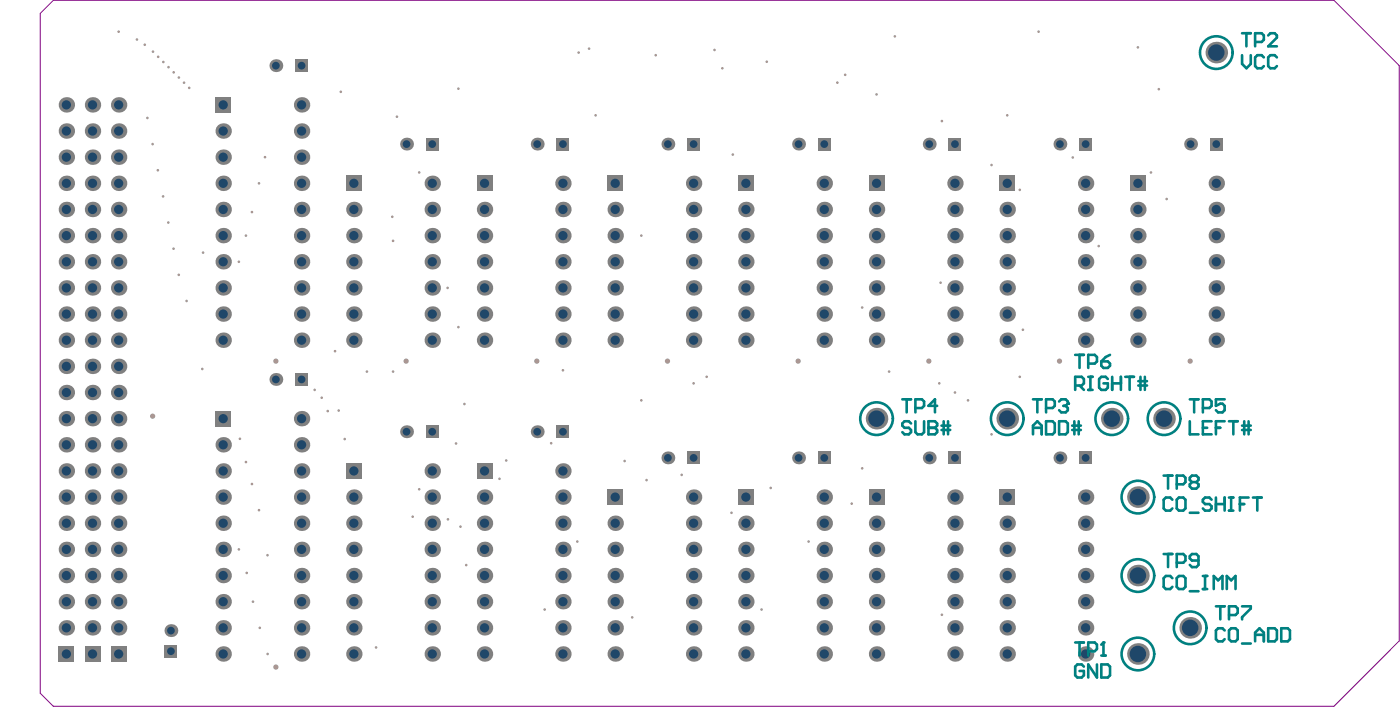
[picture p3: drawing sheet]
<svg xmlns="http://www.w3.org/2000/svg" width="453mm" height="229mm" viewBox="0 0 453 229" stroke-linecap="round" stroke-linejoin="round" font-family="sans-serif">
<path d="M13 4.3l4.2-4.2h414.4l21.1 21.1v186l-21.1 21.2h-414.4l-4.2-4.3z" fill="none" stroke="#800080" stroke-width=".32"/>
<g fill="#a6968d">
<circle cx="49.4" cy="134.6" r=".85"/>
<circle cx="313.2" cy="129.4" r=".42"/>
<circle cx="207.5" cy="129.4" r=".42"/>
<circle cx="207.5" cy="76.2" r=".42"/>
<circle cx="127.2" cy="77.9" r=".42"/>
<circle cx="127.2" cy="120.1" r=".42"/>
<circle cx="309" cy="126.9" r=".42"/>
<circle cx="237.1" cy="50" r=".42"/>
<circle cx="135.6" cy="55.8" r=".42"/>
<circle cx="233.7" cy="22.1" r=".42"/>
<circle cx="231.2" cy="16.2" r=".42"/>
<circle cx="228.6" cy="121.8" r=".42"/>
<circle cx="220.6" cy="153.5" r=".42"/>
<circle cx="110.3" cy="29.7" r=".42"/>
<circle cx="128.4" cy="37.7" r=".42"/>
<circle cx="126.9" cy="70.1" r=".42"/>
<circle cx="304.7" cy="39.2" r=".42"/>
<circle cx="331" cy="106.6" r=".42"/>
<circle cx="320.8" cy="53.4" r=".42"/>
<circle cx="336" cy="10.2" r=".42"/>
<circle cx="374.9" cy="28.8" r=".42"/>
<circle cx="377.5" cy="64.3" r=".42"/>
<circle cx="148.3" cy="28.7" r=".42"/>
<circle cx="148.3" cy="105.8" r=".42"/>
<circle cx="320.8" cy="140.4" r=".42"/>
<circle cx="109.6" cy="132.7" r=".42"/>
<circle cx="108.4" cy="113.6" r=".42"/>
<circle cx="65.7" cy="81.7" r=".42"/>
<circle cx="79.6" cy="149.4" r=".42"/>
<circle cx="77.6" cy="141.9" r=".42"/>
<circle cx="81.5" cy="156.5" r=".42"/>
<circle cx="111.5" cy="142" r=".42"/>
<circle cx="121.7" cy="209.3" r=".42"/>
<circle cx="60.4" cy="97.3" r=".42"/>
<circle cx="65.4" cy="119.3" r=".42"/>
<circle cx="209.2" cy="155.2" r=".42"/>
<circle cx="279" cy="151.4" r=".42"/>
<circle cx="249.4" cy="157.8" r=".42"/>
<circle cx="275.6" cy="162.8" r=".42"/>
<circle cx="61.2" cy="28.4" r=".42"/>
<circle cx="273.5" cy="24.2" r=".42"/>
<circle cx="270.9" cy="26.7" r=".42"/>
<circle cx="248.1" cy="20" r=".42"/>
<circle cx="236.7" cy="165.8" r=".42"/>
<circle cx="204.5" cy="199.6" r=".42"/>
<circle cx="212.2" cy="17.8" r=".42"/>
<circle cx="187.2" cy="17" r=".42"/>
<circle cx="190.6" cy="15.7" r=".42"/>
<circle cx="192.7" cy="37.3" r=".42"/>
<circle cx="52.8" cy="20" r=".42"/>
<circle cx="54.5" cy="21.7" r=".42"/>
<circle cx="56.2" cy="23.4" r=".42"/>
<circle cx="57.9" cy="25.1" r=".42"/>
<circle cx="59.5" cy="26.7" r=".42"/>
<circle cx="49.5" cy="16.7" r=".42"/>
<circle cx="51.2" cy="18.4" r=".42"/>
<circle cx="202.1" cy="149.1" r=".42"/>
<circle cx="57.8" cy="88.9" r=".42"/>
<circle cx="56.1" cy="80.4" r=".42"/>
<circle cx="54.5" cy="72" r=".42"/>
<circle cx="52.8" cy="63.5" r=".42"/>
<circle cx="51.1" cy="55" r=".42"/>
<circle cx="49.4" cy="46.6" r=".42"/>
<circle cx="47.7" cy="38.1" r=".42"/>
<circle cx="46.8" cy="14.5" r=".42"/>
<circle cx="44.3" cy="12.8" r=".42"/>
<circle cx="38.4" cy="10.2" r=".42"/>
<circle cx="289.5" cy="11.8" r=".42"/>
<circle cx="368.2" cy="15.3" r=".42"/>
<circle cx="329.9" cy="121.8" r=".42"/>
<circle cx="329.9" cy="61.4" r=".42"/>
<circle cx="287.7" cy="120.1" r=".42"/>
<circle cx="355.5" cy="79.6" r=".42"/>
<circle cx="283.6" cy="30.5" r=".42"/>
<circle cx="372.4" cy="55.8" r=".42"/>
<circle cx="224.4" cy="124" r=".42"/>
<circle cx="303.9" cy="124" r=".42"/>
<circle cx="144.8" cy="93.1" r=".42"/>
<circle cx="304.3" cy="91.4" r=".42"/>
<circle cx="279" cy="99.4" r=".42"/>
<circle cx="182.1" cy="119.7" r=".42"/>
<circle cx="325.9" cy="37.3" r=".42"/>
<circle cx="104.1" cy="128.6" r=".42"/>
<circle cx="150.3" cy="130.6" r=".42"/>
<circle cx="106" cy="132.9" r=".42"/>
<circle cx="144.9" cy="167.9" r=".42"/>
<circle cx="149" cy="170.3" r=".42"/>
<circle cx="147.6" cy="143.4" r=".42"/>
<circle cx="178.3" cy="143.3" r=".42"/>
<circle cx="163.8" cy="148.9" r=".42"/>
<circle cx="347.1" cy="50.9" r=".42"/>
<circle cx="186.8" cy="175.1" r=".42"/>
<circle cx="261.6" cy="175.1" r=".42"/>
<circle cx="118.7" cy="120.1" r=".42"/>
<circle cx="133.5" cy="167.1" r=".42"/>
<circle cx="86.6" cy="179.5" r=".42"/>
<circle cx="176.2" cy="197.1" r=".42"/>
<circle cx="161.6" cy="154.8" r=".42"/>
<circle cx="246.4" cy="197.1" r=".42"/>
<circle cx="304.7" cy="198.8" r=".42"/>
<circle cx="135.6" cy="158.2" r=".42"/>
<circle cx="150.9" cy="182.7" r=".42"/>
<circle cx="101.8" cy="126.1" r=".42"/>
<circle cx="77.3" cy="84.6" r=".42"/>
<circle cx="77.3" cy="177.6" r=".42"/>
<circle cx="79.6" cy="76.2" r=".42"/>
<circle cx="79.8" cy="185.2" r=".42"/>
<circle cx="81.5" cy="68.6" r=".42"/>
<circle cx="83.8" cy="59.3" r=".42"/>
<circle cx="81.9" cy="194.5" r=".42"/>
<circle cx="84.1" cy="203" r=".42"/>
<circle cx="83.8" cy="165" r=".42"/>
<circle cx="85.7" cy="50.8" r=".42"/>
<circle cx="86.6" cy="211.5" r=".42"/>
<circle cx="89.3" cy="215.7" r=".85"/>
<circle cx="385.1" cy="116.8" r=".85"/>
<circle cx="300.5" cy="116.8" r=".85"/>
<circle cx="342.8" cy="116.8" r=".85"/>
<circle cx="258.2" cy="116.8" r=".85"/>
<circle cx="216" cy="116.8" r=".85"/>
<circle cx="173.7" cy="116.8" r=".85"/>
<circle cx="131.4" cy="116.8" r=".85"/>
<circle cx="89.3" cy="116.8" r=".85"/>
</g>
<circle cx="21.5" cy="186.1" r="2.5" fill="#808080"/>
<circle cx="21.5" cy="186.1" r="1.5" fill="#1f4769"/>
<path d="M19 209h5v5h-5z" fill-rule="evenodd" fill="#808080"/>
<circle cx="21.5" cy="211.5" r="1.5" fill="#1f4769"/>
<circle cx="21.5" cy="203" r="2.5" fill="#808080"/>
<circle cx="21.5" cy="203" r="1.5" fill="#1f4769"/>
<circle cx="21.5" cy="194.5" r="2.5" fill="#808080"/>
<circle cx="21.5" cy="194.5" r="1.5" fill="#1f4769"/>
<circle cx="21.5" cy="177.6" r="2.5" fill="#808080"/>
<circle cx="21.5" cy="177.6" r="1.5" fill="#1f4769"/>
<path d="M27.4 209h5v5h-5z" fill-rule="evenodd" fill="#808080"/>
<circle cx="29.9" cy="211.5" r="1.5" fill="#1f4769"/>
<circle cx="29.9" cy="203" r="2.5" fill="#808080"/>
<circle cx="29.9" cy="203" r="1.5" fill="#1f4769"/>
<circle cx="29.9" cy="194.5" r="2.5" fill="#808080"/>
<circle cx="29.9" cy="194.5" r="1.5" fill="#1f4769"/>
<circle cx="29.9" cy="186.1" r="2.5" fill="#808080"/>
<circle cx="29.9" cy="186.1" r="1.5" fill="#1f4769"/>
<circle cx="38.4" cy="194.5" r="2.5" fill="#808080"/>
<circle cx="38.4" cy="194.5" r="1.5" fill="#1f4769"/>
<circle cx="38.4" cy="203" r="2.5" fill="#808080"/>
<circle cx="38.4" cy="203" r="1.5" fill="#1f4769"/>
<path d="M35.9 209h5v5h-5z" fill-rule="evenodd" fill="#808080"/>
<circle cx="38.4" cy="211.5" r="1.5" fill="#1f4769"/>
<circle cx="38.4" cy="186.1" r="2.5" fill="#808080"/>
<circle cx="38.4" cy="186.1" r="1.5" fill="#1f4769"/>
<circle cx="38.4" cy="177.6" r="2.5" fill="#808080"/>
<circle cx="38.4" cy="177.6" r="1.5" fill="#1f4769"/>
<path d="M53.2 208.5h4.2v4.1h-4.2z" fill-rule="evenodd" fill="#808080"/>
<circle cx="55.3" cy="210.6" r="1.25" fill="#1f4769"/>
<circle cx="55.3" cy="203.9" r="2.08" fill="#808080"/>
<circle cx="55.3" cy="203.9" r="1.25" fill="#1f4769"/>
<circle cx="72.2" cy="211.5" r="2.5" fill="#808080"/>
<circle cx="72.2" cy="211.5" r="1.5" fill="#1f4769"/>
<circle cx="72.2" cy="194.5" r="2.5" fill="#808080"/>
<circle cx="72.2" cy="194.5" r="1.5" fill="#1f4769"/>
<circle cx="72.2" cy="186.1" r="2.5" fill="#808080"/>
<circle cx="72.2" cy="186.1" r="1.5" fill="#1f4769"/>
<circle cx="72.2" cy="203" r="2.5" fill="#808080"/>
<circle cx="72.2" cy="203" r="1.5" fill="#1f4769"/>
<circle cx="72.2" cy="177.6" r="2.5" fill="#808080"/>
<circle cx="72.2" cy="177.6" r="1.5" fill="#1f4769"/>
<circle cx="97.6" cy="186.1" r="2.5" fill="#808080"/>
<circle cx="97.6" cy="186.1" r="1.5" fill="#1f4769"/>
<circle cx="97.6" cy="203" r="2.5" fill="#808080"/>
<circle cx="97.6" cy="203" r="1.5" fill="#1f4769"/>
<circle cx="97.6" cy="177.6" r="2.5" fill="#808080"/>
<circle cx="97.6" cy="177.6" r="1.5" fill="#1f4769"/>
<circle cx="21.5" cy="143.8" r="2.5" fill="#808080"/>
<circle cx="21.5" cy="143.8" r="1.5" fill="#1f4769"/>
<circle cx="21.5" cy="152.3" r="2.5" fill="#808080"/>
<circle cx="21.5" cy="152.3" r="1.5" fill="#1f4769"/>
<circle cx="21.5" cy="160.7" r="2.5" fill="#808080"/>
<circle cx="21.5" cy="160.7" r="1.5" fill="#1f4769"/>
<circle cx="21.5" cy="135.4" r="2.5" fill="#808080"/>
<circle cx="21.5" cy="135.4" r="1.5" fill="#1f4769"/>
<circle cx="21.5" cy="126.9" r="2.5" fill="#808080"/>
<circle cx="21.5" cy="126.9" r="1.5" fill="#1f4769"/>
<circle cx="21.5" cy="169.2" r="2.5" fill="#808080"/>
<circle cx="21.5" cy="169.2" r="1.5" fill="#1f4769"/>
<circle cx="29.9" cy="177.6" r="2.5" fill="#808080"/>
<circle cx="29.9" cy="177.6" r="1.5" fill="#1f4769"/>
<circle cx="29.9" cy="135.4" r="2.5" fill="#808080"/>
<circle cx="29.9" cy="135.4" r="1.5" fill="#1f4769"/>
<circle cx="29.9" cy="169.2" r="2.5" fill="#808080"/>
<circle cx="29.9" cy="169.2" r="1.5" fill="#1f4769"/>
<circle cx="29.9" cy="160.7" r="2.5" fill="#808080"/>
<circle cx="29.9" cy="160.7" r="1.5" fill="#1f4769"/>
<circle cx="29.9" cy="126.9" r="2.5" fill="#808080"/>
<circle cx="29.9" cy="126.9" r="1.5" fill="#1f4769"/>
<circle cx="29.9" cy="152.3" r="2.5" fill="#808080"/>
<circle cx="29.9" cy="152.3" r="1.5" fill="#1f4769"/>
<circle cx="29.9" cy="143.8" r="2.5" fill="#808080"/>
<circle cx="29.9" cy="143.8" r="1.5" fill="#1f4769"/>
<circle cx="38.4" cy="143.8" r="2.5" fill="#808080"/>
<circle cx="38.4" cy="143.8" r="1.5" fill="#1f4769"/>
<circle cx="38.4" cy="135.4" r="2.5" fill="#808080"/>
<circle cx="38.4" cy="135.4" r="1.5" fill="#1f4769"/>
<circle cx="38.4" cy="160.7" r="2.5" fill="#808080"/>
<circle cx="38.4" cy="160.7" r="1.5" fill="#1f4769"/>
<circle cx="38.4" cy="126.9" r="2.5" fill="#808080"/>
<circle cx="38.4" cy="126.9" r="1.5" fill="#1f4769"/>
<circle cx="38.4" cy="169.2" r="2.5" fill="#808080"/>
<circle cx="38.4" cy="169.2" r="1.5" fill="#1f4769"/>
<circle cx="38.4" cy="152.3" r="2.5" fill="#808080"/>
<circle cx="38.4" cy="152.3" r="1.5" fill="#1f4769"/>
<path d="M69.7 132.9h5v5h-5z" fill-rule="evenodd" fill="#808080"/>
<circle cx="72.2" cy="135.4" r="1.5" fill="#1f4769"/>
<circle cx="72.2" cy="143.8" r="2.5" fill="#808080"/>
<circle cx="72.2" cy="143.8" r="1.5" fill="#1f4769"/>
<circle cx="72.2" cy="152.3" r="2.5" fill="#808080"/>
<circle cx="72.2" cy="152.3" r="1.5" fill="#1f4769"/>
<circle cx="72.2" cy="169.2" r="2.5" fill="#808080"/>
<circle cx="72.2" cy="169.2" r="1.5" fill="#1f4769"/>
<circle cx="72.2" cy="160.7" r="2.5" fill="#808080"/>
<circle cx="72.2" cy="160.7" r="1.5" fill="#1f4769"/>
<circle cx="89.3" cy="122.7" r="2.08" fill="#808080"/>
<circle cx="89.3" cy="122.7" r="1.25" fill="#1f4769"/>
<circle cx="97.6" cy="169.2" r="2.5" fill="#808080"/>
<circle cx="97.6" cy="169.2" r="1.5" fill="#1f4769"/>
<circle cx="97.6" cy="194.5" r="2.5" fill="#808080"/>
<circle cx="97.6" cy="194.5" r="1.5" fill="#1f4769"/>
<circle cx="97.6" cy="211.5" r="2.5" fill="#808080"/>
<circle cx="97.6" cy="211.5" r="1.5" fill="#1f4769"/>
<circle cx="114.5" cy="194.5" r="2.5" fill="#808080"/>
<circle cx="114.5" cy="194.5" r="1.5" fill="#1f4769"/>
<circle cx="114.5" cy="186.1" r="2.5" fill="#808080"/>
<circle cx="114.5" cy="186.1" r="1.5" fill="#1f4769"/>
<circle cx="114.5" cy="211.5" r="2.5" fill="#808080"/>
<circle cx="114.5" cy="211.5" r="1.5" fill="#1f4769"/>
<circle cx="114.5" cy="203" r="2.5" fill="#808080"/>
<circle cx="114.5" cy="203" r="1.5" fill="#1f4769"/>
<circle cx="114.5" cy="177.6" r="2.5" fill="#808080"/>
<circle cx="114.5" cy="177.6" r="1.5" fill="#1f4769"/>
<circle cx="114.5" cy="169.2" r="2.5" fill="#808080"/>
<circle cx="114.5" cy="169.2" r="1.5" fill="#1f4769"/>
<circle cx="139.9" cy="203" r="2.5" fill="#808080"/>
<circle cx="139.9" cy="203" r="1.5" fill="#1f4769"/>
<circle cx="139.9" cy="186.1" r="2.5" fill="#808080"/>
<circle cx="139.9" cy="186.1" r="1.5" fill="#1f4769"/>
<circle cx="139.9" cy="194.5" r="2.5" fill="#808080"/>
<circle cx="139.9" cy="194.5" r="1.5" fill="#1f4769"/>
<circle cx="139.9" cy="211.5" r="2.5" fill="#808080"/>
<circle cx="139.9" cy="211.5" r="1.5" fill="#1f4769"/>
<circle cx="139.9" cy="177.6" r="2.5" fill="#808080"/>
<circle cx="139.9" cy="177.6" r="1.5" fill="#1f4769"/>
<circle cx="139.9" cy="169.2" r="2.5" fill="#808080"/>
<circle cx="139.9" cy="169.2" r="1.5" fill="#1f4769"/>
<circle cx="156.8" cy="186.1" r="2.5" fill="#808080"/>
<circle cx="156.8" cy="186.1" r="1.5" fill="#1f4769"/>
<circle cx="156.8" cy="203" r="2.5" fill="#808080"/>
<circle cx="156.8" cy="203" r="1.5" fill="#1f4769"/>
<circle cx="156.8" cy="211.5" r="2.5" fill="#808080"/>
<circle cx="156.8" cy="211.5" r="1.5" fill="#1f4769"/>
<circle cx="156.8" cy="194.5" r="2.5" fill="#808080"/>
<circle cx="156.8" cy="194.5" r="1.5" fill="#1f4769"/>
<circle cx="156.8" cy="177.6" r="2.5" fill="#808080"/>
<circle cx="156.8" cy="177.6" r="1.5" fill="#1f4769"/>
<circle cx="156.8" cy="169.2" r="2.5" fill="#808080"/>
<circle cx="156.8" cy="169.2" r="1.5" fill="#1f4769"/>
<circle cx="182.1" cy="186.1" r="2.5" fill="#808080"/>
<circle cx="182.1" cy="186.1" r="1.5" fill="#1f4769"/>
<circle cx="182.1" cy="203" r="2.5" fill="#808080"/>
<circle cx="182.1" cy="203" r="1.5" fill="#1f4769"/>
<circle cx="182.1" cy="194.5" r="2.5" fill="#808080"/>
<circle cx="182.1" cy="194.5" r="1.5" fill="#1f4769"/>
<circle cx="182.1" cy="211.5" r="2.5" fill="#808080"/>
<circle cx="182.1" cy="211.5" r="1.5" fill="#1f4769"/>
<circle cx="182.1" cy="177.6" r="2.5" fill="#808080"/>
<circle cx="182.1" cy="177.6" r="1.5" fill="#1f4769"/>
<circle cx="182.1" cy="169.2" r="2.5" fill="#808080"/>
<circle cx="182.1" cy="169.2" r="1.5" fill="#1f4769"/>
<circle cx="97.6" cy="160.7" r="2.5" fill="#808080"/>
<circle cx="97.6" cy="160.7" r="1.5" fill="#1f4769"/>
<path d="M95.5 120.6h4.2v4.2h-4.2z" fill-rule="evenodd" fill="#808080"/>
<circle cx="97.6" cy="122.7" r="1.25" fill="#1f4769"/>
<circle cx="97.6" cy="135.4" r="2.5" fill="#808080"/>
<circle cx="97.6" cy="135.4" r="1.5" fill="#1f4769"/>
<circle cx="97.6" cy="152.3" r="2.5" fill="#808080"/>
<circle cx="97.6" cy="152.3" r="1.5" fill="#1f4769"/>
<circle cx="97.6" cy="143.8" r="2.5" fill="#808080"/>
<circle cx="97.6" cy="143.8" r="1.5" fill="#1f4769"/>
<circle cx="114.5" cy="160.7" r="2.5" fill="#808080"/>
<circle cx="114.5" cy="160.7" r="1.5" fill="#1f4769"/>
<path d="M112 149.8h5v5h-5z" fill-rule="evenodd" fill="#808080"/>
<circle cx="114.5" cy="152.3" r="1.5" fill="#1f4769"/>
<circle cx="131.5" cy="139.6" r="2.08" fill="#808080"/>
<circle cx="131.5" cy="139.6" r="1.25" fill="#1f4769"/>
<circle cx="139.9" cy="160.7" r="2.5" fill="#808080"/>
<circle cx="139.9" cy="160.7" r="1.5" fill="#1f4769"/>
<path d="M137.8 137.5h4.1v4.2h-4.1z" fill-rule="evenodd" fill="#808080"/>
<circle cx="139.9" cy="139.6" r="1.25" fill="#1f4769"/>
<circle cx="139.9" cy="152.3" r="2.5" fill="#808080"/>
<circle cx="139.9" cy="152.3" r="1.5" fill="#1f4769"/>
<circle cx="156.8" cy="160.7" r="2.5" fill="#808080"/>
<circle cx="156.8" cy="160.7" r="1.5" fill="#1f4769"/>
<path d="M154.3 149.8h5v5h-5z" fill-rule="evenodd" fill="#808080"/>
<circle cx="156.8" cy="152.3" r="1.5" fill="#1f4769"/>
<circle cx="173.8" cy="139.6" r="2.08" fill="#808080"/>
<circle cx="173.8" cy="139.6" r="1.25" fill="#1f4769"/>
<circle cx="182.1" cy="160.7" r="2.5" fill="#808080"/>
<circle cx="182.1" cy="160.7" r="1.5" fill="#1f4769"/>
<path d="M180.1 137.5h4.1v4.2h-4.1z" fill-rule="evenodd" fill="#808080"/>
<circle cx="182.1" cy="139.6" r="1.25" fill="#1f4769"/>
<circle cx="182.1" cy="152.3" r="2.5" fill="#808080"/>
<circle cx="182.1" cy="152.3" r="1.5" fill="#1f4769"/>
<circle cx="21.5" cy="118.5" r="2.5" fill="#808080"/>
<circle cx="21.5" cy="118.5" r="1.5" fill="#1f4769"/>
<circle cx="21.5" cy="110" r="2.5" fill="#808080"/>
<circle cx="21.5" cy="110" r="1.5" fill="#1f4769"/>
<circle cx="21.5" cy="101.5" r="2.5" fill="#808080"/>
<circle cx="21.5" cy="101.5" r="1.5" fill="#1f4769"/>
<circle cx="21.5" cy="93.1" r="2.5" fill="#808080"/>
<circle cx="21.5" cy="93.1" r="1.5" fill="#1f4769"/>
<circle cx="21.5" cy="84.6" r="2.5" fill="#808080"/>
<circle cx="21.5" cy="84.6" r="1.5" fill="#1f4769"/>
<circle cx="21.5" cy="76.2" r="2.5" fill="#808080"/>
<circle cx="21.5" cy="76.2" r="1.5" fill="#1f4769"/>
<circle cx="21.5" cy="67.7" r="2.5" fill="#808080"/>
<circle cx="21.5" cy="67.7" r="1.5" fill="#1f4769"/>
<circle cx="29.9" cy="118.5" r="2.5" fill="#808080"/>
<circle cx="29.9" cy="118.5" r="1.5" fill="#1f4769"/>
<circle cx="29.9" cy="101.5" r="2.5" fill="#808080"/>
<circle cx="29.9" cy="101.5" r="1.5" fill="#1f4769"/>
<circle cx="29.9" cy="110" r="2.5" fill="#808080"/>
<circle cx="29.9" cy="110" r="1.5" fill="#1f4769"/>
<circle cx="29.9" cy="93.1" r="2.5" fill="#808080"/>
<circle cx="29.9" cy="93.1" r="1.5" fill="#1f4769"/>
<circle cx="29.9" cy="84.6" r="2.5" fill="#808080"/>
<circle cx="29.9" cy="84.6" r="1.5" fill="#1f4769"/>
<circle cx="29.9" cy="76.2" r="2.5" fill="#808080"/>
<circle cx="29.9" cy="76.2" r="1.5" fill="#1f4769"/>
<circle cx="29.9" cy="67.7" r="2.5" fill="#808080"/>
<circle cx="29.9" cy="67.7" r="1.5" fill="#1f4769"/>
<circle cx="38.4" cy="118.5" r="2.5" fill="#808080"/>
<circle cx="38.4" cy="118.5" r="1.5" fill="#1f4769"/>
<circle cx="38.4" cy="101.5" r="2.5" fill="#808080"/>
<circle cx="38.4" cy="101.5" r="1.5" fill="#1f4769"/>
<circle cx="38.4" cy="110" r="2.5" fill="#808080"/>
<circle cx="38.4" cy="110" r="1.5" fill="#1f4769"/>
<circle cx="38.4" cy="93.1" r="2.5" fill="#808080"/>
<circle cx="38.4" cy="93.1" r="1.5" fill="#1f4769"/>
<circle cx="38.4" cy="84.6" r="2.5" fill="#808080"/>
<circle cx="38.4" cy="84.6" r="1.5" fill="#1f4769"/>
<circle cx="38.4" cy="76.2" r="2.5" fill="#808080"/>
<circle cx="38.4" cy="76.2" r="1.5" fill="#1f4769"/>
<circle cx="38.4" cy="67.7" r="2.5" fill="#808080"/>
<circle cx="38.4" cy="67.7" r="1.5" fill="#1f4769"/>
<circle cx="72.2" cy="101.5" r="2.5" fill="#808080"/>
<circle cx="72.2" cy="101.5" r="1.5" fill="#1f4769"/>
<circle cx="72.2" cy="93.1" r="2.5" fill="#808080"/>
<circle cx="72.2" cy="93.1" r="1.5" fill="#1f4769"/>
<circle cx="72.2" cy="84.6" r="2.5" fill="#808080"/>
<circle cx="72.2" cy="84.6" r="1.5" fill="#1f4769"/>
<circle cx="72.2" cy="76.2" r="2.5" fill="#808080"/>
<circle cx="72.2" cy="76.2" r="1.5" fill="#1f4769"/>
<circle cx="72.2" cy="67.7" r="2.5" fill="#808080"/>
<circle cx="72.2" cy="67.7" r="1.5" fill="#1f4769"/>
<circle cx="21.5" cy="59.3" r="2.5" fill="#808080"/>
<circle cx="21.5" cy="59.3" r="1.5" fill="#1f4769"/>
<circle cx="21.5" cy="33.9" r="2.5" fill="#808080"/>
<circle cx="21.5" cy="33.9" r="1.5" fill="#1f4769"/>
<circle cx="21.5" cy="42.4" r="2.5" fill="#808080"/>
<circle cx="21.5" cy="42.4" r="1.5" fill="#1f4769"/>
<circle cx="21.5" cy="50.8" r="2.5" fill="#808080"/>
<circle cx="21.5" cy="50.8" r="1.5" fill="#1f4769"/>
<circle cx="29.9" cy="59.3" r="2.5" fill="#808080"/>
<circle cx="29.9" cy="59.3" r="1.5" fill="#1f4769"/>
<circle cx="29.9" cy="42.4" r="2.5" fill="#808080"/>
<circle cx="29.9" cy="42.4" r="1.5" fill="#1f4769"/>
<circle cx="29.9" cy="33.9" r="2.5" fill="#808080"/>
<circle cx="29.9" cy="33.9" r="1.5" fill="#1f4769"/>
<circle cx="29.9" cy="50.8" r="2.5" fill="#808080"/>
<circle cx="29.9" cy="50.8" r="1.5" fill="#1f4769"/>
<circle cx="38.4" cy="59.3" r="2.5" fill="#808080"/>
<circle cx="38.4" cy="59.3" r="1.5" fill="#1f4769"/>
<circle cx="38.4" cy="33.9" r="2.5" fill="#808080"/>
<circle cx="38.4" cy="33.9" r="1.5" fill="#1f4769"/>
<circle cx="38.4" cy="42.4" r="2.5" fill="#808080"/>
<circle cx="38.4" cy="42.4" r="1.5" fill="#1f4769"/>
<circle cx="38.4" cy="50.8" r="2.5" fill="#808080"/>
<circle cx="38.4" cy="50.8" r="1.5" fill="#1f4769"/>
<circle cx="72.2" cy="59.3" r="2.5" fill="#808080"/>
<circle cx="72.2" cy="59.3" r="1.5" fill="#1f4769"/>
<path d="M69.7 31.4h5v5h-5z" fill-rule="evenodd" fill="#808080"/>
<circle cx="72.2" cy="33.9" r="1.5" fill="#1f4769"/>
<circle cx="72.2" cy="42.4" r="2.5" fill="#808080"/>
<circle cx="72.2" cy="42.4" r="1.5" fill="#1f4769"/>
<circle cx="72.2" cy="50.8" r="2.5" fill="#808080"/>
<circle cx="72.2" cy="50.8" r="1.5" fill="#1f4769"/>
<circle cx="72.2" cy="110" r="2.5" fill="#808080"/>
<circle cx="72.2" cy="110" r="1.5" fill="#1f4769"/>
<circle cx="97.6" cy="110" r="2.5" fill="#808080"/>
<circle cx="97.6" cy="110" r="1.5" fill="#1f4769"/>
<circle cx="97.6" cy="84.6" r="2.5" fill="#808080"/>
<circle cx="97.6" cy="84.6" r="1.5" fill="#1f4769"/>
<circle cx="97.6" cy="101.5" r="2.5" fill="#808080"/>
<circle cx="97.6" cy="101.5" r="1.5" fill="#1f4769"/>
<circle cx="97.6" cy="93.1" r="2.5" fill="#808080"/>
<circle cx="97.6" cy="93.1" r="1.5" fill="#1f4769"/>
<circle cx="97.6" cy="76.2" r="2.5" fill="#808080"/>
<circle cx="97.6" cy="76.2" r="1.5" fill="#1f4769"/>
<circle cx="114.5" cy="84.6" r="2.5" fill="#808080"/>
<circle cx="114.5" cy="84.6" r="1.5" fill="#1f4769"/>
<circle cx="114.5" cy="101.5" r="2.5" fill="#808080"/>
<circle cx="114.5" cy="101.5" r="1.5" fill="#1f4769"/>
<circle cx="114.5" cy="93.1" r="2.5" fill="#808080"/>
<circle cx="114.5" cy="93.1" r="1.5" fill="#1f4769"/>
<circle cx="114.5" cy="110" r="2.5" fill="#808080"/>
<circle cx="114.5" cy="110" r="1.5" fill="#1f4769"/>
<circle cx="139.9" cy="84.6" r="2.5" fill="#808080"/>
<circle cx="139.9" cy="84.6" r="1.5" fill="#1f4769"/>
<circle cx="139.9" cy="93.1" r="2.5" fill="#808080"/>
<circle cx="139.9" cy="93.1" r="1.5" fill="#1f4769"/>
<circle cx="139.9" cy="110" r="2.5" fill="#808080"/>
<circle cx="139.9" cy="110" r="1.5" fill="#1f4769"/>
<circle cx="139.9" cy="101.5" r="2.5" fill="#808080"/>
<circle cx="139.9" cy="101.5" r="1.5" fill="#1f4769"/>
<circle cx="156.8" cy="101.5" r="2.5" fill="#808080"/>
<circle cx="156.8" cy="101.5" r="1.5" fill="#1f4769"/>
<circle cx="156.8" cy="93.1" r="2.5" fill="#808080"/>
<circle cx="156.8" cy="93.1" r="1.5" fill="#1f4769"/>
<circle cx="156.8" cy="84.6" r="2.5" fill="#808080"/>
<circle cx="156.8" cy="84.6" r="1.5" fill="#1f4769"/>
<circle cx="156.8" cy="110" r="2.5" fill="#808080"/>
<circle cx="156.8" cy="110" r="1.5" fill="#1f4769"/>
<circle cx="156.8" cy="76.2" r="2.5" fill="#808080"/>
<circle cx="156.8" cy="76.2" r="1.5" fill="#1f4769"/>
<circle cx="182.1" cy="84.6" r="2.5" fill="#808080"/>
<circle cx="182.1" cy="84.6" r="1.5" fill="#1f4769"/>
<circle cx="182.1" cy="101.5" r="2.5" fill="#808080"/>
<circle cx="182.1" cy="101.5" r="1.5" fill="#1f4769"/>
<circle cx="182.1" cy="93.1" r="2.5" fill="#808080"/>
<circle cx="182.1" cy="93.1" r="1.5" fill="#1f4769"/>
<circle cx="182.1" cy="110" r="2.5" fill="#808080"/>
<circle cx="182.1" cy="110" r="1.5" fill="#1f4769"/>
<circle cx="89.3" cy="21.2" r="2.08" fill="#808080"/>
<circle cx="89.3" cy="21.2" r="1.25" fill="#1f4769"/>
<circle cx="97.6" cy="50.8" r="2.5" fill="#808080"/>
<circle cx="97.6" cy="50.8" r="1.5" fill="#1f4769"/>
<path d="M95.5 19.1h4.2v4.2h-4.2z" fill-rule="evenodd" fill="#808080"/>
<circle cx="97.6" cy="21.2" r="1.25" fill="#1f4769"/>
<circle cx="97.6" cy="67.7" r="2.5" fill="#808080"/>
<circle cx="97.6" cy="67.7" r="1.5" fill="#1f4769"/>
<circle cx="97.6" cy="59.3" r="2.5" fill="#808080"/>
<circle cx="97.6" cy="59.3" r="1.5" fill="#1f4769"/>
<circle cx="97.6" cy="42.4" r="2.5" fill="#808080"/>
<circle cx="97.6" cy="42.4" r="1.5" fill="#1f4769"/>
<circle cx="97.6" cy="33.9" r="2.5" fill="#808080"/>
<circle cx="97.6" cy="33.9" r="1.5" fill="#1f4769"/>
<circle cx="114.5" cy="76.2" r="2.5" fill="#808080"/>
<circle cx="114.5" cy="76.2" r="1.5" fill="#1f4769"/>
<circle cx="114.5" cy="67.7" r="2.5" fill="#808080"/>
<circle cx="114.5" cy="67.7" r="1.5" fill="#1f4769"/>
<path d="M112 56.8h5v5h-5z" fill-rule="evenodd" fill="#808080"/>
<circle cx="114.5" cy="59.3" r="1.5" fill="#1f4769"/>
<circle cx="131.5" cy="46.6" r="2.08" fill="#808080"/>
<circle cx="131.5" cy="46.6" r="1.25" fill="#1f4769"/>
<circle cx="139.9" cy="76.2" r="2.5" fill="#808080"/>
<circle cx="139.9" cy="76.2" r="1.5" fill="#1f4769"/>
<circle cx="139.9" cy="67.7" r="2.5" fill="#808080"/>
<circle cx="139.9" cy="67.7" r="1.5" fill="#1f4769"/>
<circle cx="139.9" cy="59.3" r="2.5" fill="#808080"/>
<circle cx="139.9" cy="59.3" r="1.5" fill="#1f4769"/>
<path d="M137.8 44.5h4.1v4.2h-4.1z" fill-rule="evenodd" fill="#808080"/>
<circle cx="139.9" cy="46.6" r="1.25" fill="#1f4769"/>
<circle cx="156.8" cy="67.7" r="2.5" fill="#808080"/>
<circle cx="156.8" cy="67.7" r="1.5" fill="#1f4769"/>
<path d="M154.3 56.8h5v5h-5z" fill-rule="evenodd" fill="#808080"/>
<circle cx="156.8" cy="59.3" r="1.5" fill="#1f4769"/>
<circle cx="173.8" cy="46.6" r="2.08" fill="#808080"/>
<circle cx="173.8" cy="46.6" r="1.25" fill="#1f4769"/>
<circle cx="182.1" cy="76.2" r="2.5" fill="#808080"/>
<circle cx="182.1" cy="76.2" r="1.5" fill="#1f4769"/>
<circle cx="182.1" cy="67.7" r="2.5" fill="#808080"/>
<circle cx="182.1" cy="67.7" r="1.5" fill="#1f4769"/>
<path d="M180.1 44.5h4.1v4.2h-4.1z" fill-rule="evenodd" fill="#808080"/>
<circle cx="182.1" cy="46.6" r="1.25" fill="#1f4769"/>
<circle cx="182.1" cy="59.3" r="2.5" fill="#808080"/>
<circle cx="182.1" cy="59.3" r="1.5" fill="#1f4769"/>
<circle cx="199" cy="203" r="2.5" fill="#808080"/>
<circle cx="199" cy="203" r="1.5" fill="#1f4769"/>
<circle cx="241.3" cy="203" r="2.5" fill="#808080"/>
<circle cx="241.3" cy="203" r="1.5" fill="#1f4769"/>
<circle cx="224.4" cy="211.5" r="2.5" fill="#808080"/>
<circle cx="224.4" cy="211.5" r="1.5" fill="#1f4769"/>
<circle cx="224.4" cy="203" r="2.5" fill="#808080"/>
<circle cx="224.4" cy="203" r="1.5" fill="#1f4769"/>
<circle cx="266.7" cy="211.5" r="2.5" fill="#808080"/>
<circle cx="266.7" cy="211.5" r="1.5" fill="#1f4769"/>
<circle cx="199" cy="211.5" r="2.5" fill="#808080"/>
<circle cx="199" cy="211.5" r="1.5" fill="#1f4769"/>
<circle cx="241.3" cy="211.5" r="2.5" fill="#808080"/>
<circle cx="241.3" cy="211.5" r="1.5" fill="#1f4769"/>
<circle cx="224.4" cy="194.5" r="2.5" fill="#808080"/>
<circle cx="224.4" cy="194.5" r="1.5" fill="#1f4769"/>
<circle cx="199" cy="194.5" r="2.5" fill="#808080"/>
<circle cx="199" cy="194.5" r="1.5" fill="#1f4769"/>
<circle cx="241.3" cy="194.5" r="2.5" fill="#808080"/>
<circle cx="241.3" cy="194.5" r="1.5" fill="#1f4769"/>
<circle cx="224.4" cy="186.1" r="2.5" fill="#808080"/>
<circle cx="224.4" cy="186.1" r="1.5" fill="#1f4769"/>
<circle cx="199" cy="186.1" r="2.5" fill="#808080"/>
<circle cx="199" cy="186.1" r="1.5" fill="#1f4769"/>
<circle cx="241.3" cy="186.1" r="2.5" fill="#808080"/>
<circle cx="241.3" cy="186.1" r="1.5" fill="#1f4769"/>
<circle cx="199" cy="177.6" r="2.5" fill="#808080"/>
<circle cx="199" cy="177.6" r="1.5" fill="#1f4769"/>
<circle cx="199" cy="169.2" r="2.5" fill="#808080"/>
<circle cx="199" cy="169.2" r="1.5" fill="#1f4769"/>
<path d="M196.6 158.2h4.9v5h-4.9z" fill-rule="evenodd" fill="#808080"/>
<circle cx="199" cy="160.7" r="1.5" fill="#1f4769"/>
<circle cx="199" cy="110" r="2.5" fill="#808080"/>
<circle cx="199" cy="110" r="1.5" fill="#1f4769"/>
<circle cx="216.1" cy="148" r="2.08" fill="#808080"/>
<circle cx="216.1" cy="148" r="1.25" fill="#1f4769"/>
<circle cx="224.4" cy="177.6" r="2.5" fill="#808080"/>
<circle cx="224.4" cy="177.6" r="1.5" fill="#1f4769"/>
<circle cx="224.4" cy="169.2" r="2.5" fill="#808080"/>
<circle cx="224.4" cy="169.2" r="1.5" fill="#1f4769"/>
<circle cx="224.4" cy="160.7" r="2.5" fill="#808080"/>
<circle cx="224.4" cy="160.7" r="1.5" fill="#1f4769"/>
<circle cx="224.4" cy="110" r="2.5" fill="#808080"/>
<circle cx="224.4" cy="110" r="1.5" fill="#1f4769"/>
<path d="M222.3 146h4.2v4.1h-4.2z" fill-rule="evenodd" fill="#808080"/>
<circle cx="224.4" cy="148" r="1.25" fill="#1f4769"/>
<circle cx="241.3" cy="177.6" r="2.5" fill="#808080"/>
<circle cx="241.3" cy="177.6" r="1.5" fill="#1f4769"/>
<circle cx="241.3" cy="169.2" r="2.5" fill="#808080"/>
<circle cx="241.3" cy="169.2" r="1.5" fill="#1f4769"/>
<path d="M238.8 158.2h5v5h-5z" fill-rule="evenodd" fill="#808080"/>
<circle cx="241.3" cy="160.7" r="1.5" fill="#1f4769"/>
<circle cx="241.3" cy="110" r="2.5" fill="#808080"/>
<circle cx="241.3" cy="110" r="1.5" fill="#1f4769"/>
<circle cx="258.4" cy="148" r="2.08" fill="#808080"/>
<circle cx="258.4" cy="148" r="1.25" fill="#1f4769"/>
<circle cx="266.7" cy="186.1" r="2.5" fill="#808080"/>
<circle cx="266.7" cy="186.1" r="1.5" fill="#1f4769"/>
<circle cx="266.7" cy="177.6" r="2.5" fill="#808080"/>
<circle cx="266.7" cy="177.6" r="1.5" fill="#1f4769"/>
<circle cx="266.7" cy="169.2" r="2.5" fill="#808080"/>
<circle cx="266.7" cy="169.2" r="1.5" fill="#1f4769"/>
<circle cx="266.7" cy="160.7" r="2.5" fill="#808080"/>
<circle cx="266.7" cy="160.7" r="1.5" fill="#1f4769"/>
<path d="M264.6 146h4.2v4.1h-4.2z" fill-rule="evenodd" fill="#808080"/>
<circle cx="266.7" cy="148" r="1.25" fill="#1f4769"/>
<circle cx="266.7" cy="203" r="2.5" fill="#808080"/>
<circle cx="266.7" cy="203" r="1.5" fill="#1f4769"/>
<circle cx="266.7" cy="194.5" r="2.5" fill="#808080"/>
<circle cx="266.7" cy="194.5" r="1.5" fill="#1f4769"/>
<circle cx="283.6" cy="211.5" r="2.5" fill="#808080"/>
<circle cx="283.6" cy="211.5" r="1.5" fill="#1f4769"/>
<circle cx="283.6" cy="203" r="2.5" fill="#808080"/>
<circle cx="283.6" cy="203" r="1.5" fill="#1f4769"/>
<circle cx="283.6" cy="177.6" r="2.5" fill="#808080"/>
<circle cx="283.6" cy="177.6" r="1.5" fill="#1f4769"/>
<circle cx="283.6" cy="194.5" r="2.5" fill="#808080"/>
<circle cx="283.6" cy="194.5" r="1.5" fill="#1f4769"/>
<circle cx="283.6" cy="186.1" r="2.5" fill="#808080"/>
<circle cx="283.6" cy="186.1" r="1.5" fill="#1f4769"/>
<circle cx="283.6" cy="169.2" r="2.5" fill="#808080"/>
<circle cx="283.6" cy="169.2" r="1.5" fill="#1f4769"/>
<circle cx="309" cy="177.6" r="2.5" fill="#808080"/>
<circle cx="309" cy="177.6" r="1.5" fill="#1f4769"/>
<circle cx="309" cy="211.5" r="2.5" fill="#808080"/>
<circle cx="309" cy="211.5" r="1.5" fill="#1f4769"/>
<circle cx="309" cy="203" r="2.5" fill="#808080"/>
<circle cx="309" cy="203" r="1.5" fill="#1f4769"/>
<circle cx="309" cy="194.5" r="2.5" fill="#808080"/>
<circle cx="309" cy="194.5" r="1.5" fill="#1f4769"/>
<circle cx="309" cy="186.1" r="2.5" fill="#808080"/>
<circle cx="309" cy="186.1" r="1.5" fill="#1f4769"/>
<circle cx="309" cy="169.2" r="2.5" fill="#808080"/>
<circle cx="309" cy="169.2" r="1.5" fill="#1f4769"/>
<circle cx="325.9" cy="177.6" r="2.5" fill="#808080"/>
<circle cx="325.9" cy="177.6" r="1.5" fill="#1f4769"/>
<circle cx="325.9" cy="186.1" r="2.5" fill="#808080"/>
<circle cx="325.9" cy="186.1" r="1.5" fill="#1f4769"/>
<circle cx="325.9" cy="194.5" r="2.5" fill="#808080"/>
<circle cx="325.9" cy="194.5" r="1.5" fill="#1f4769"/>
<circle cx="325.9" cy="211.5" r="2.5" fill="#808080"/>
<circle cx="325.9" cy="211.5" r="1.5" fill="#1f4769"/>
<circle cx="325.9" cy="203" r="2.5" fill="#808080"/>
<circle cx="325.9" cy="203" r="1.5" fill="#1f4769"/>
<circle cx="325.9" cy="169.2" r="2.5" fill="#808080"/>
<circle cx="325.9" cy="169.2" r="1.5" fill="#1f4769"/>
<circle cx="351.3" cy="211.5" r="2.5" fill="#808080"/>
<circle cx="351.3" cy="211.5" r="1.5" fill="#1f4769"/>
<circle cx="351.3" cy="203" r="2.5" fill="#808080"/>
<circle cx="351.3" cy="203" r="1.5" fill="#1f4769"/>
<circle cx="351.3" cy="194.5" r="2.5" fill="#808080"/>
<circle cx="351.3" cy="194.5" r="1.5" fill="#1f4769"/>
<circle cx="351.3" cy="186.1" r="2.5" fill="#808080"/>
<circle cx="351.3" cy="186.1" r="1.5" fill="#1f4769"/>
<circle cx="351.3" cy="177.6" r="2.5" fill="#808080"/>
<circle cx="351.3" cy="177.6" r="1.5" fill="#1f4769"/>
<circle cx="351.3" cy="169.2" r="2.5" fill="#808080"/>
<circle cx="351.3" cy="169.2" r="1.5" fill="#1f4769"/>
<circle cx="368.2" cy="186.1" r="3.5" fill="#808080"/>
<circle cx="368.2" cy="186.1" r="2.66" fill="#1f4769"/>
<circle cx="368.2" cy="211.5" r="3.5" fill="#808080"/>
<circle cx="368.2" cy="211.5" r="2.66" fill="#1f4769"/>
<circle cx="385.1" cy="203" r="3.5" fill="#808080"/>
<circle cx="385.1" cy="203" r="2.66" fill="#1f4769"/>
<circle cx="266.7" cy="110" r="2.5" fill="#808080"/>
<circle cx="266.7" cy="110" r="1.5" fill="#1f4769"/>
<path d="M281.1 158.2h5v5h-5z" fill-rule="evenodd" fill="#808080"/>
<circle cx="283.6" cy="160.7" r="1.5" fill="#1f4769"/>
<circle cx="283.6" cy="135.4" r="3.5" fill="#808080"/>
<circle cx="283.6" cy="135.4" r="2.66" fill="#1f4769"/>
<circle cx="283.6" cy="110" r="2.5" fill="#808080"/>
<circle cx="283.6" cy="110" r="1.5" fill="#1f4769"/>
<circle cx="300.7" cy="148" r="2.08" fill="#808080"/>
<circle cx="300.7" cy="148" r="1.25" fill="#1f4769"/>
<circle cx="309" cy="160.7" r="2.5" fill="#808080"/>
<circle cx="309" cy="160.7" r="1.5" fill="#1f4769"/>
<path d="M306.9 146h4.2v4.1h-4.2z" fill-rule="evenodd" fill="#808080"/>
<circle cx="309" cy="148" r="1.25" fill="#1f4769"/>
<circle cx="309" cy="110" r="2.5" fill="#808080"/>
<circle cx="309" cy="110" r="1.5" fill="#1f4769"/>
<path d="M323.4 158.2h5v5h-5z" fill-rule="evenodd" fill="#808080"/>
<circle cx="325.9" cy="160.7" r="1.5" fill="#1f4769"/>
<circle cx="325.9" cy="135.4" r="3.5" fill="#808080"/>
<circle cx="325.9" cy="135.4" r="2.66" fill="#1f4769"/>
<circle cx="325.9" cy="110" r="2.5" fill="#808080"/>
<circle cx="325.9" cy="110" r="1.5" fill="#1f4769"/>
<circle cx="342.9" cy="148" r="2.08" fill="#808080"/>
<circle cx="342.9" cy="148" r="1.25" fill="#1f4769"/>
<circle cx="351.3" cy="160.7" r="2.5" fill="#808080"/>
<circle cx="351.3" cy="160.7" r="1.5" fill="#1f4769"/>
<path d="M349.2 146h4.1v4.1h-4.1z" fill-rule="evenodd" fill="#808080"/>
<circle cx="351.3" cy="148" r="1.25" fill="#1f4769"/>
<circle cx="351.3" cy="110" r="2.5" fill="#808080"/>
<circle cx="351.3" cy="110" r="1.5" fill="#1f4769"/>
<circle cx="359.7" cy="135.4" r="3.5" fill="#808080"/>
<circle cx="359.7" cy="135.4" r="2.66" fill="#1f4769"/>
<circle cx="368.2" cy="160.7" r="3.5" fill="#808080"/>
<circle cx="368.2" cy="160.7" r="2.66" fill="#1f4769"/>
<circle cx="368.2" cy="110" r="2.5" fill="#808080"/>
<circle cx="368.2" cy="110" r="1.5" fill="#1f4769"/>
<circle cx="376.6" cy="135.4" r="3.5" fill="#808080"/>
<circle cx="376.6" cy="135.4" r="2.66" fill="#1f4769"/>
<circle cx="393.5" cy="110" r="2.5" fill="#808080"/>
<circle cx="393.5" cy="110" r="1.5" fill="#1f4769"/>
<circle cx="199" cy="101.5" r="2.5" fill="#808080"/>
<circle cx="199" cy="101.5" r="1.5" fill="#1f4769"/>
<circle cx="224.4" cy="101.5" r="2.5" fill="#808080"/>
<circle cx="224.4" cy="101.5" r="1.5" fill="#1f4769"/>
<circle cx="266.7" cy="101.5" r="2.5" fill="#808080"/>
<circle cx="266.7" cy="101.5" r="1.5" fill="#1f4769"/>
<circle cx="241.3" cy="101.5" r="2.5" fill="#808080"/>
<circle cx="241.3" cy="101.5" r="1.5" fill="#1f4769"/>
<circle cx="283.6" cy="101.5" r="2.5" fill="#808080"/>
<circle cx="283.6" cy="101.5" r="1.5" fill="#1f4769"/>
<circle cx="199" cy="93.1" r="2.5" fill="#808080"/>
<circle cx="199" cy="93.1" r="1.5" fill="#1f4769"/>
<circle cx="241.3" cy="93.1" r="2.5" fill="#808080"/>
<circle cx="241.3" cy="93.1" r="1.5" fill="#1f4769"/>
<circle cx="224.4" cy="93.1" r="2.5" fill="#808080"/>
<circle cx="224.4" cy="93.1" r="1.5" fill="#1f4769"/>
<circle cx="266.7" cy="93.1" r="2.5" fill="#808080"/>
<circle cx="266.7" cy="93.1" r="1.5" fill="#1f4769"/>
<circle cx="283.6" cy="93.1" r="2.5" fill="#808080"/>
<circle cx="283.6" cy="93.1" r="1.5" fill="#1f4769"/>
<circle cx="199" cy="84.6" r="2.5" fill="#808080"/>
<circle cx="199" cy="84.6" r="1.5" fill="#1f4769"/>
<circle cx="224.4" cy="84.6" r="2.5" fill="#808080"/>
<circle cx="224.4" cy="84.6" r="1.5" fill="#1f4769"/>
<circle cx="241.3" cy="84.6" r="2.5" fill="#808080"/>
<circle cx="241.3" cy="84.6" r="1.5" fill="#1f4769"/>
<circle cx="266.7" cy="84.6" r="2.5" fill="#808080"/>
<circle cx="266.7" cy="84.6" r="1.5" fill="#1f4769"/>
<circle cx="283.6" cy="84.6" r="2.5" fill="#808080"/>
<circle cx="283.6" cy="84.6" r="1.5" fill="#1f4769"/>
<circle cx="199" cy="76.2" r="2.5" fill="#808080"/>
<circle cx="199" cy="76.2" r="1.5" fill="#1f4769"/>
<circle cx="199" cy="67.7" r="2.5" fill="#808080"/>
<circle cx="199" cy="67.7" r="1.5" fill="#1f4769"/>
<path d="M196.6 56.8h4.9v5h-4.9z" fill-rule="evenodd" fill="#808080"/>
<circle cx="199" cy="59.3" r="1.5" fill="#1f4769"/>
<circle cx="216.1" cy="46.6" r="2.08" fill="#808080"/>
<circle cx="216.1" cy="46.6" r="1.25" fill="#1f4769"/>
<circle cx="224.4" cy="76.2" r="2.5" fill="#808080"/>
<circle cx="224.4" cy="76.2" r="1.5" fill="#1f4769"/>
<circle cx="224.4" cy="67.7" r="2.5" fill="#808080"/>
<circle cx="224.4" cy="67.7" r="1.5" fill="#1f4769"/>
<circle cx="224.4" cy="59.3" r="2.5" fill="#808080"/>
<circle cx="224.4" cy="59.3" r="1.5" fill="#1f4769"/>
<path d="M222.3 44.5h4.2v4.2h-4.2z" fill-rule="evenodd" fill="#808080"/>
<circle cx="224.4" cy="46.6" r="1.25" fill="#1f4769"/>
<circle cx="241.3" cy="76.2" r="2.5" fill="#808080"/>
<circle cx="241.3" cy="76.2" r="1.5" fill="#1f4769"/>
<circle cx="241.3" cy="67.7" r="2.5" fill="#808080"/>
<circle cx="241.3" cy="67.7" r="1.5" fill="#1f4769"/>
<path d="M238.8 56.8h5v5h-5z" fill-rule="evenodd" fill="#808080"/>
<circle cx="241.3" cy="59.3" r="1.5" fill="#1f4769"/>
<circle cx="258.4" cy="46.6" r="2.08" fill="#808080"/>
<circle cx="258.4" cy="46.6" r="1.25" fill="#1f4769"/>
<circle cx="266.7" cy="76.2" r="2.5" fill="#808080"/>
<circle cx="266.7" cy="76.2" r="1.5" fill="#1f4769"/>
<circle cx="266.7" cy="67.7" r="2.5" fill="#808080"/>
<circle cx="266.7" cy="67.7" r="1.5" fill="#1f4769"/>
<circle cx="266.7" cy="59.3" r="2.5" fill="#808080"/>
<circle cx="266.7" cy="59.3" r="1.5" fill="#1f4769"/>
<path d="M264.6 44.5h4.2v4.2h-4.2z" fill-rule="evenodd" fill="#808080"/>
<circle cx="266.7" cy="46.6" r="1.25" fill="#1f4769"/>
<circle cx="283.6" cy="76.2" r="2.5" fill="#808080"/>
<circle cx="283.6" cy="76.2" r="1.5" fill="#1f4769"/>
<circle cx="283.6" cy="67.7" r="2.5" fill="#808080"/>
<circle cx="283.6" cy="67.7" r="1.5" fill="#1f4769"/>
<path d="M281.1 56.8h5v5h-5z" fill-rule="evenodd" fill="#808080"/>
<circle cx="283.6" cy="59.3" r="1.5" fill="#1f4769"/>
<circle cx="300.7" cy="46.6" r="2.08" fill="#808080"/>
<circle cx="300.7" cy="46.6" r="1.25" fill="#1f4769"/>
<circle cx="309" cy="93.1" r="2.5" fill="#808080"/>
<circle cx="309" cy="93.1" r="1.5" fill="#1f4769"/>
<circle cx="309" cy="101.5" r="2.5" fill="#808080"/>
<circle cx="309" cy="101.5" r="1.5" fill="#1f4769"/>
<circle cx="309" cy="84.6" r="2.5" fill="#808080"/>
<circle cx="309" cy="84.6" r="1.5" fill="#1f4769"/>
<circle cx="309" cy="76.2" r="2.5" fill="#808080"/>
<circle cx="309" cy="76.2" r="1.5" fill="#1f4769"/>
<circle cx="309" cy="67.7" r="2.5" fill="#808080"/>
<circle cx="309" cy="67.7" r="1.5" fill="#1f4769"/>
<circle cx="309" cy="59.3" r="2.5" fill="#808080"/>
<circle cx="309" cy="59.3" r="1.5" fill="#1f4769"/>
<circle cx="325.9" cy="93.1" r="2.5" fill="#808080"/>
<circle cx="325.9" cy="93.1" r="1.5" fill="#1f4769"/>
<circle cx="325.9" cy="101.5" r="2.5" fill="#808080"/>
<circle cx="325.9" cy="101.5" r="1.5" fill="#1f4769"/>
<circle cx="325.9" cy="84.6" r="2.5" fill="#808080"/>
<circle cx="325.9" cy="84.6" r="1.5" fill="#1f4769"/>
<circle cx="325.9" cy="76.2" r="2.5" fill="#808080"/>
<circle cx="325.9" cy="76.2" r="1.5" fill="#1f4769"/>
<circle cx="325.9" cy="67.7" r="2.5" fill="#808080"/>
<circle cx="325.9" cy="67.7" r="1.5" fill="#1f4769"/>
<path d="M323.4 56.8h5v5h-5z" fill-rule="evenodd" fill="#808080"/>
<circle cx="325.9" cy="59.3" r="1.5" fill="#1f4769"/>
<circle cx="351.3" cy="101.5" r="2.5" fill="#808080"/>
<circle cx="351.3" cy="101.5" r="1.5" fill="#1f4769"/>
<circle cx="351.3" cy="93.1" r="2.5" fill="#808080"/>
<circle cx="351.3" cy="93.1" r="1.5" fill="#1f4769"/>
<circle cx="351.3" cy="84.6" r="2.5" fill="#808080"/>
<circle cx="351.3" cy="84.6" r="1.5" fill="#1f4769"/>
<circle cx="351.3" cy="76.2" r="2.5" fill="#808080"/>
<circle cx="351.3" cy="76.2" r="1.5" fill="#1f4769"/>
<circle cx="351.3" cy="67.7" r="2.5" fill="#808080"/>
<circle cx="351.3" cy="67.7" r="1.5" fill="#1f4769"/>
<circle cx="368.2" cy="101.5" r="2.5" fill="#808080"/>
<circle cx="368.2" cy="101.5" r="1.5" fill="#1f4769"/>
<circle cx="368.2" cy="93.1" r="2.5" fill="#808080"/>
<circle cx="368.2" cy="93.1" r="1.5" fill="#1f4769"/>
<circle cx="368.2" cy="84.6" r="2.5" fill="#808080"/>
<circle cx="368.2" cy="84.6" r="1.5" fill="#1f4769"/>
<circle cx="368.2" cy="76.2" r="2.5" fill="#808080"/>
<circle cx="368.2" cy="76.2" r="1.5" fill="#1f4769"/>
<circle cx="368.2" cy="67.7" r="2.5" fill="#808080"/>
<circle cx="368.2" cy="67.7" r="1.5" fill="#1f4769"/>
<circle cx="393.5" cy="101.5" r="2.5" fill="#808080"/>
<circle cx="393.5" cy="101.5" r="1.5" fill="#1f4769"/>
<circle cx="393.5" cy="93.1" r="2.5" fill="#808080"/>
<circle cx="393.5" cy="93.1" r="1.5" fill="#1f4769"/>
<circle cx="393.5" cy="84.6" r="2.5" fill="#808080"/>
<circle cx="393.5" cy="84.6" r="1.5" fill="#1f4769"/>
<circle cx="393.5" cy="76.2" r="2.5" fill="#808080"/>
<circle cx="393.5" cy="76.2" r="1.5" fill="#1f4769"/>
<circle cx="393.5" cy="67.7" r="2.5" fill="#808080"/>
<circle cx="393.5" cy="67.7" r="1.5" fill="#1f4769"/>
<path d="M306.9 44.5h4.2v4.2h-4.2z" fill-rule="evenodd" fill="#808080"/>
<circle cx="309" cy="46.6" r="1.25" fill="#1f4769"/>
<circle cx="342.9" cy="46.6" r="2.08" fill="#808080"/>
<circle cx="342.9" cy="46.6" r="1.25" fill="#1f4769"/>
<circle cx="351.3" cy="59.3" r="2.5" fill="#808080"/>
<circle cx="351.3" cy="59.3" r="1.5" fill="#1f4769"/>
<path d="M349.2 44.5h4.1v4.2h-4.1z" fill-rule="evenodd" fill="#808080"/>
<circle cx="351.3" cy="46.6" r="1.25" fill="#1f4769"/>
<path d="M365.7 56.8h5v5h-5z" fill-rule="evenodd" fill="#808080"/>
<circle cx="368.2" cy="59.3" r="1.5" fill="#1f4769"/>
<circle cx="385.2" cy="46.6" r="2.08" fill="#808080"/>
<circle cx="385.2" cy="46.6" r="1.25" fill="#1f4769"/>
<circle cx="393.5" cy="59.3" r="2.5" fill="#808080"/>
<circle cx="393.5" cy="59.3" r="1.5" fill="#1f4769"/>
<path d="M391.5 44.5h4.1v4.2h-4.1z" fill-rule="evenodd" fill="#808080"/>
<circle cx="393.5" cy="46.6" r="1.25" fill="#1f4769"/>
<circle cx="393.5" cy="17" r="3.5" fill="#808080"/>
<circle cx="393.5" cy="17" r="2.66" fill="#1f4769"/>
<g fill="none" stroke="#008080" stroke-width=".85">
<path d="M347.9 114.7h2.8M349.3 114.7v4.3M352.1 117.6h2.1l.7-.7v-1.5l-.7-.7h-2.1v4.3M356.3 116.9h2.1l.7 .7v.7l-.7 .7h-1.4l-.7-.7zM359.1 114.7l-1.4 .7-1.4 1.5M291.9 129.1h2.9M293.4 129.1v4.2M294.8 136.9l-.7-.7h-1.5l-.7 .7v.7l.7 .7h1.5l.7 .7v.7l-.7 .7h-1.5l-.7-.7M296.2 131.9h2.1l.7-.7v-1.4l-.7-.7h-2.1v4.2M296.2 136.2v3.5l.7 .7h1.4l.7-.7v-3.5M300.4 136.2v4.2h2.1l.7-.7v-.7l-.7-.7h-2.1M303.2 131.2h-2.8l2.1-2.1v4.2"/>
<path d="M347.9 124.7h2.1l.7-.7v-1.5l-.7-.7h-2.1v4.3M349.3 124.7l1.4 1.4M352.1 121.8h1.4M352.1 126.1h1.4M352.8 121.8v4.3M358.4 122.5l-.7-.7h-1.4l-.7 .7v2.9l.7 .7h1.4l.7-.7v-1.4h-1.4M359.8 124h2.9M359.8 121.8v4.3M362.7 121.8v4.3M364.1 121.8h2.8M365.5 121.8v4.3M368.3 124.7h2.8"/>
<path d="M368.3 123.2h2.8M369 121.8v4.3M370.4 121.8v4.3M376.5 153.8h2.8M377.9 153.8v4.2M380.7 156.6h2.1l.7-.7v-1.4l-.7-.7h-2.1v4.2M385.7 155.9l-.7-.7v-.7l.7-.7h1.4l.7 .7v.7l-.7 .7M385.7 155.9l-.7 .7v.7l.7 .7h1.4l.7-.7v-.7l-.7-.7M385.7 155.9h1.4M379.3 161.6l-.7-.7h-1.4l-.7 .7v2.8l.7 .7h1.4l.7-.7M380.7 161.6l.7-.7h1.4l.7 .7v2.8l-.7 .7h-1.4l-.7-.7zM385 165.8h2.8"/>
<path d="M392 161.6l-.7-.7h-1.4l-.7 .7v.7l.7 .7h1.4l.7 .7v.7l-.7 .7h-1.4l-.7-.7M393.4 160.9v4.2M393.4 163h2.8M396.2 160.9v4.2M397.6 160.9h1.4M397.6 165.1h1.4M398.3 160.9v4.2M401.2 163h1.4M404 160.9h-2.8v4.2M405.4 160.9h2.8M406.8 160.9v4.2M393.4 196h2.8"/>
<path d="M394.8 196v4.3M397.6 198.9h2.2l.7-.7v-1.4l-.7-.8h-2.2v4.3M401.9 196h2.8v.8l-2.8 2.8v.7M396.2 203.9l-.7-.8h-1.4l-.7 .8v2.8l.7 .7h1.4l.7-.7M397.6 203.9l.7-.8h1.5l.7 .8v2.8l-.7 .7h-1.5l-.7-.7zM401.9 208.1h2.8M406.1 207.4v-2.8l1.4-1.5 1.4 1.5v2.8M406.1 205.3h2.8M410.3 203.1h2.1l.7 .8v2.8l-.7 .7h-2.1zM414.5 203.1h2.2l.7 .8v2.8l-.7 .7h-2.2z"/>
</g>
<circle cx="300.4" cy="138.3" r=".42" fill="#008080"/>
<g fill="none" stroke="#008080" stroke-width=".85">
<path d="M401.9 10.7h2.8M401.9 17.8v2.9l1.4 1.4 1.4-1.4v-2.9M403.3 10.7v4.3M406.1 13.6h2.1l.7-.7v-1.4l-.7-.8h-2.1v4.3M408.9 18.6l-.7-.8h-1.4l-.7 .8v2.8l.7 .7h1.4l.7-.7M410.3 11.5l.7-.8h1.4l.7 .8v.7l-2.8 2.8h2.8M413.1 18.6l-.7-.8h-1.4l-.7 .8v2.8l.7 .7h1.4l.7-.7M300.4 136.2h2.1l.7 .7v.7l-.7 .7h-2.1M304.6 137.6h2.8M304.6 139h2.8M305.3 136.2v4.2M306.7 136.2v4.2"/>
<path d="M385 136.2v4.2h2.8M385 129.1h2.8M386.4 129.1v4.2M389.2 138.3h1.4M389.2 131.9h2.1l.7-.7v-1.4l-.7-.7h-2.1v4.2M392 136.2h-2.8v4.2h2.8M393.4 138.3h1.4M396.2 136.2h-2.8v4.2M396.2 129.1h-2.8v2.1l1.4-.7h.7l.7 .7v1.4l-.7 .7h-1.4l-.7-.7M397.6 136.2h2.9M399 136.2v4.2M401.9 137.6h2.8"/>
<path d="M401.9 139h2.8M402.6 136.2v4.2M404 136.2v4.2M376.5 179.1h2.8M377.9 179.1v4.3M379.3 186.9l-.7-.7h-1.4l-.7 .7v2.9l.7 .7h1.4l.7-.7M380.7 182h2.1l.7-.7v-1.5l-.7-.7h-2.1v4.3M380.7 186.9l.7-.7h1.4l.7 .7v2.9l-.7 .7h-1.4l-.7-.7zM385 191.2h2.8M387.8 181.3h-2.1l-.7-.8v-.7l.7-.7h1.4l.7 .7v2.9l-.7 .7h-1.4l-.7-.7M389.2 186.2h1.4M389.2 190.5h1.4"/>
<path d="M389.9 186.2v4.3M392.7 190.5v-4.3l1.4 1.4 1.4-1.4v4.3M396.9 190.5v-4.3l1.4 1.4 1.4-1.4v4.3M347.9 207.7h2.8M349.3 207.7v4.3M352.1 210.6h2.1l.7-.7v-1.5l-.7-.7h-2.1v4.3M356.3 212h1.4M357 207.7v4.3"/>
</g>
<circle cx="357" cy="207.7" r=".42" fill="#008080"/>
<path d="M334.2 129.1h2.8M335.6 129.1v4.2M338.4 131.9h2.2l.7-.7v-1.4l-.7-.7h-2.2v4.2M342.7 129.8l.7-.7h1.4l.7 .7v.7M350.7 215.5l-.7-.7h-1.4l-.7 .7v2.9l.7 .7h1.4l.7-.7v-1.4h-1.4M354.9 214.8v4.3l-2.8-4.3v4.3M356.3 214.8h2.1l.7 .7v2.9l-.7 .7h-2.1zM357 207.7l-.7 .7" fill="none" stroke="#008080" stroke-width=".85"/>
<circle cx="345.5" cy="130.5" r=".42" fill="#008080"/>
<g fill="none" stroke="#008080" stroke-width=".85">
<path d="M334.2 138.3h2.8M338.4 136.2h2.2l.7 .7v2.8l-.7 .7h-2.2zM342.7 136.2h2.1l.7 .7v2.8l-.7 .7h-2.1zM344.1 131.2h.7M344.8 131.2l.7 .7v.7l-.7 .7h-1.4l-.7-.7M345.5 130.5l-.7 .7M346.9 137.6h2.8M346.9 139h2.8M347.6 136.2v4.2M349 136.2v4.2M334.2 140.4v-2.8l1.4-1.4 1.4 1.4v2.8"/>
<circle cx="393.5" cy="17" r="5.3"/>
<circle cx="283.6" cy="135.4" r="5.3"/>
<circle cx="325.9" cy="135.4" r="5.3"/>
<circle cx="359.7" cy="135.4" r="5.3"/>
<circle cx="376.6" cy="135.4" r="5.3"/>
<circle cx="368.2" cy="160.7" r="5.3"/>
<circle cx="368.2" cy="186.1" r="5.3"/>
<circle cx="368.2" cy="211.5" r="5.3"/>
<circle cx="385.1" cy="203" r="5.3"/>
</g>
</svg>
